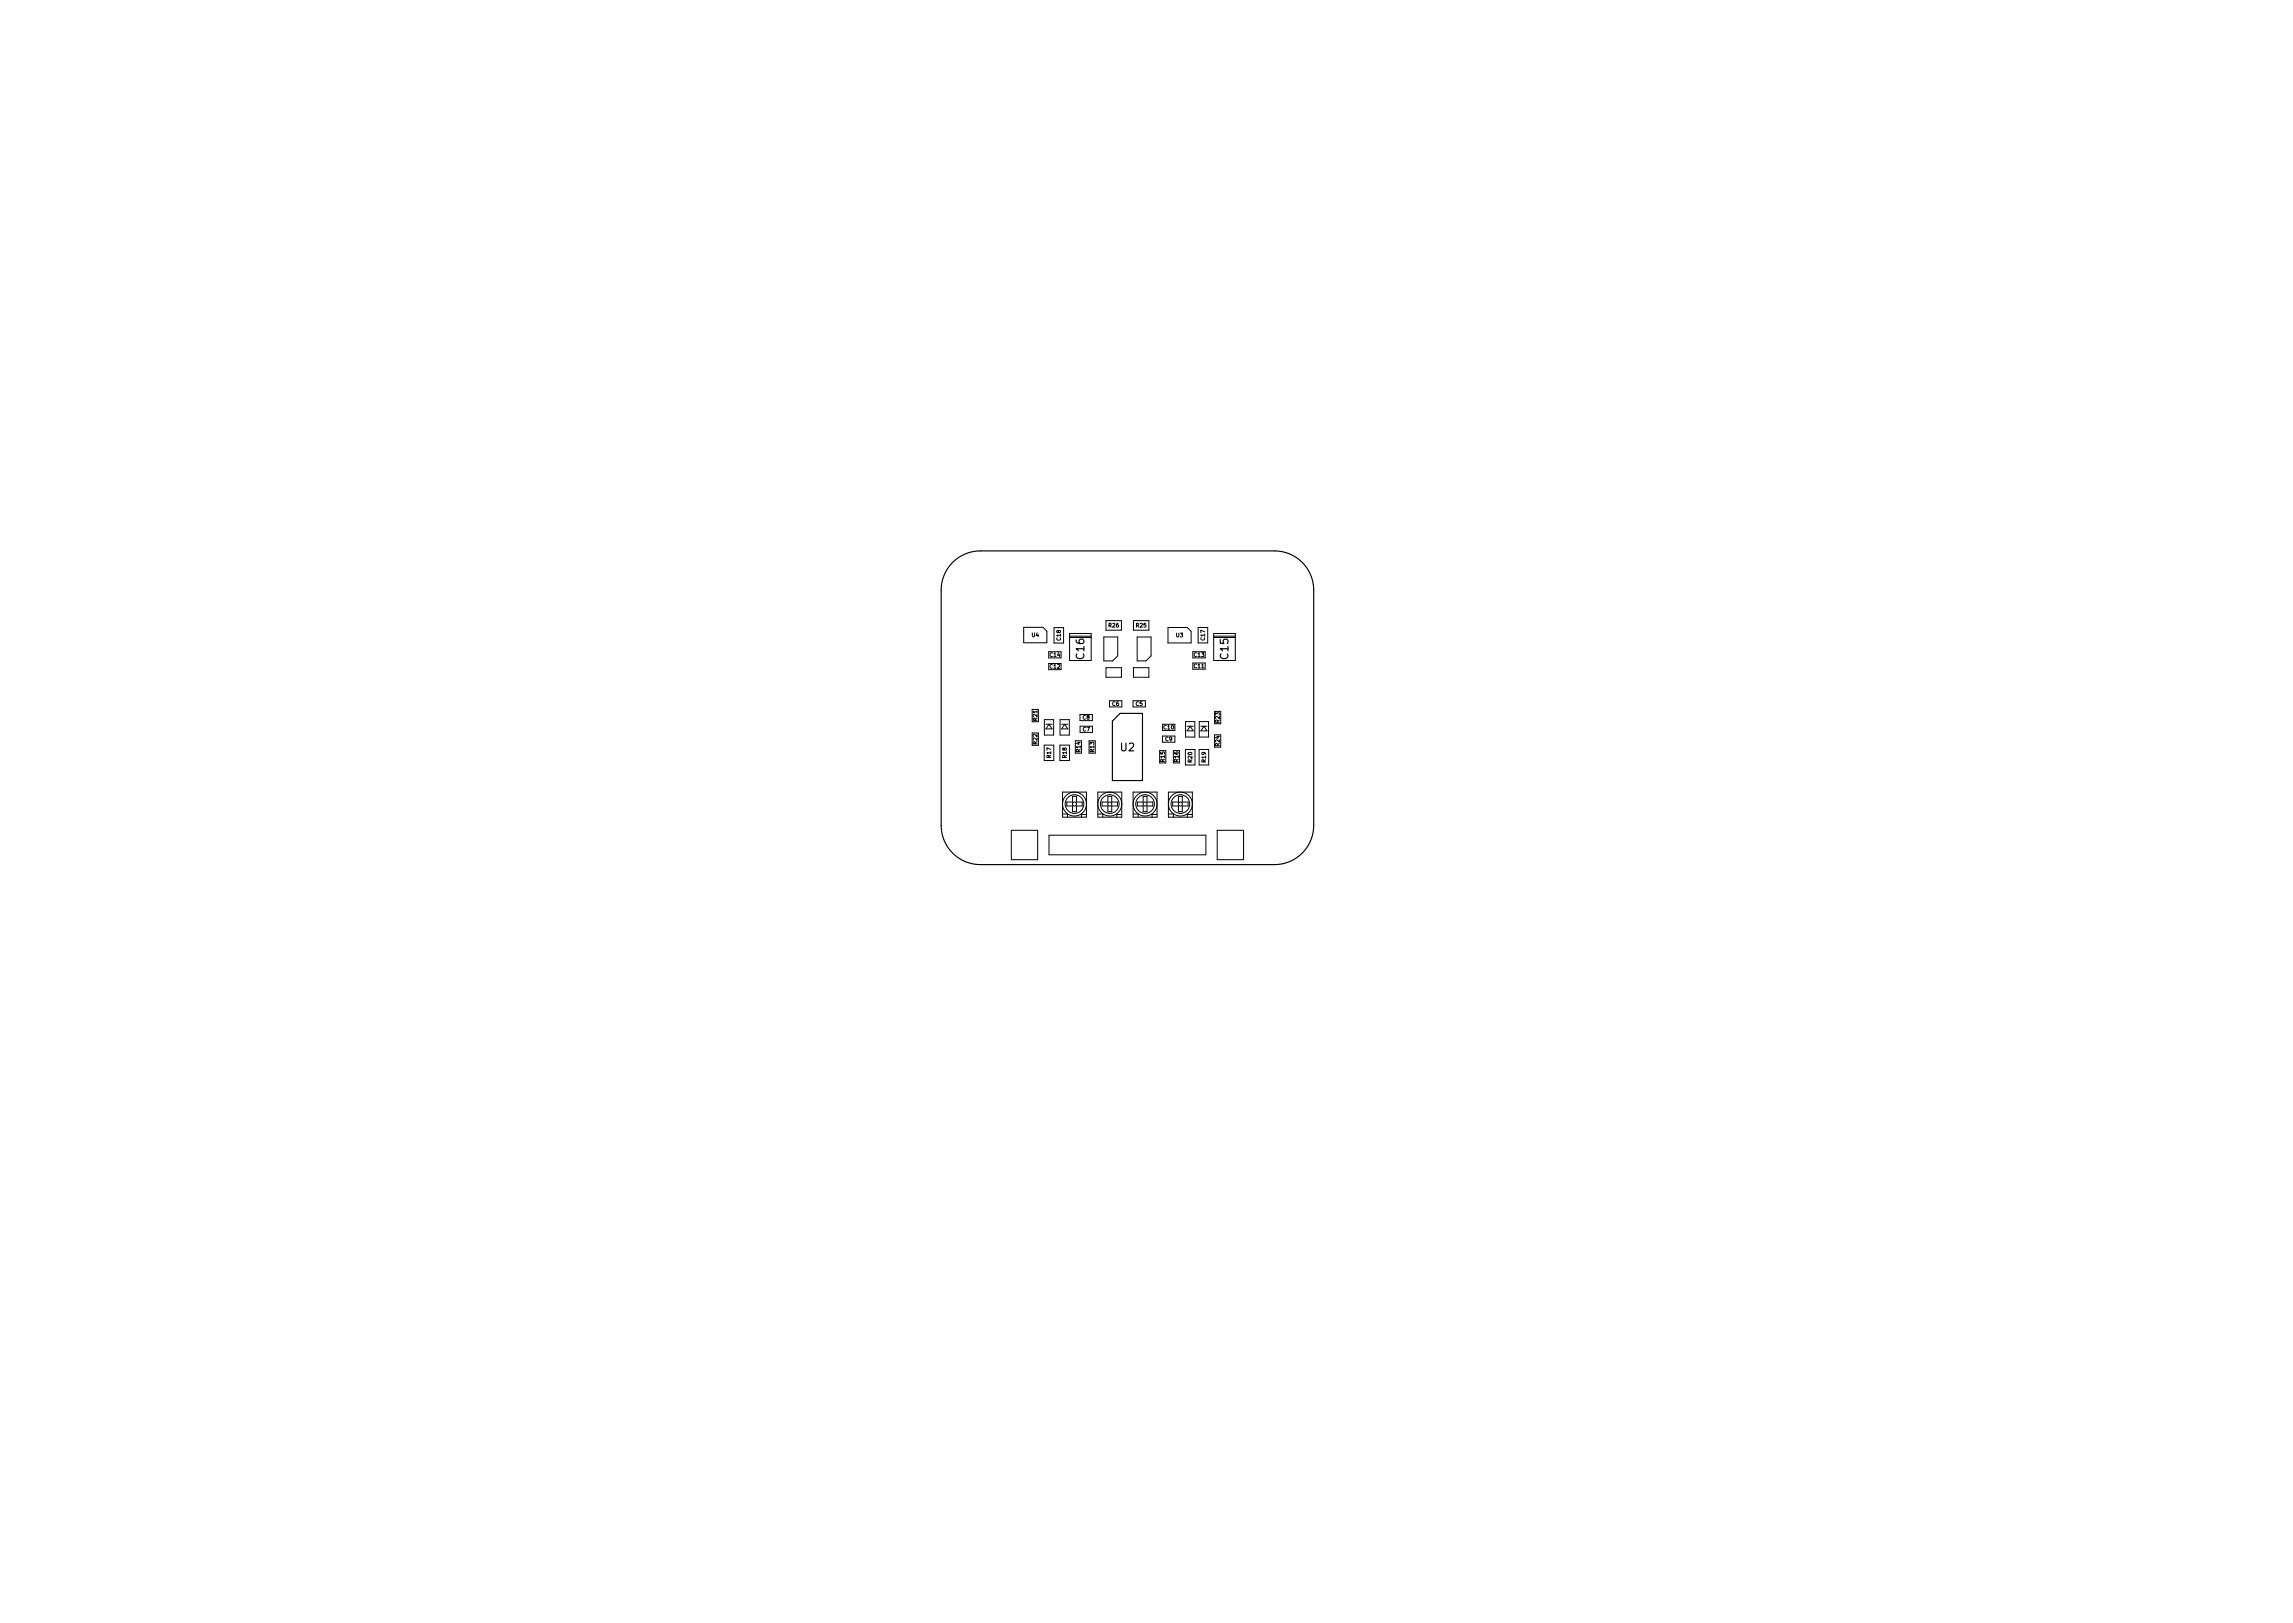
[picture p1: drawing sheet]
<svg xmlns="http://www.w3.org/2000/svg" width="297mm" height="210mm" viewBox="0 0 297 210" stroke-linecap="round" stroke-linejoin="round" font-family="sans-serif">
<defs><g id="words">
<g font-size="1.4">
<text x="140.5" y="85.3" transform="rotate(-90 140.5 85.3)">C16</text>
<text x="159.1" y="85.3" transform="rotate(-90 159.1 85.3)">C15</text>
<text x="145.2" y="97.3">U2</text>
</g>
<g font-size=".7">
<text x="133.7" y="82.5">U4</text>
<text x="137.4" y="82.9" transform="rotate(-90 137.4 82.9)">C18</text>
<text x="143.6" y="81.3">R26</text>
<text x="147.2" y="81.3">R25</text>
<text x="152.4" y="82.5">U3</text>
<text x="156.1" y="82.9" transform="rotate(-90 156.1 82.9)">C17</text>
<text x="136" y="86.6">C12</text>
<text x="136" y="85.1">C14</text>
<text x="154.7" y="86.5">C11</text>
<text x="154.7" y="85.1">C13</text>
<text x="134.4" y="93.3" transform="rotate(-90 134.4 93.3)">R21</text>
<text x="140.3" y="93.2">C8</text>
<text x="140.3" y="94.7">C7</text>
<text x="144.1" y="91.4">C6</text>
<text x="147.1" y="91.4">C5</text>
<text x="150.8" y="94.5">C10</text>
<text x="158" y="93.6" transform="rotate(-90 158 93.6)">R23</text>
<text x="134.4" y="96.4" transform="rotate(-90 134.4 96.4)">R22</text>
<text x="136.1" y="98.2" transform="rotate(-90 136.1 98.2)">R17</text>
<text x="138.2" y="98.2" transform="rotate(-90 138.2 98.2)">R18</text>
<text x="139.9" y="97.4" transform="rotate(-90 139.9 97.4)">R14</text>
<text x="141.7" y="97.4" transform="rotate(-90 141.7 97.4)">R13</text>
<text x="150.9" y="98.7" transform="rotate(-90 150.9 98.7)">R15</text>
<text x="151" y="96">C9</text>
<text x="152.6" y="98.7" transform="rotate(-90 152.6 98.7)">R16</text>
<text x="154.4" y="98.7" transform="rotate(-90 154.4 98.7)">R20</text>
<text x="156.2" y="98.7" transform="rotate(-90 156.2 98.7)">R19</text>
<text x="158" y="96.6" transform="rotate(-90 158 96.6)">R24</text>
</g>
</g></defs>
<path d="M123.4 72.9a5.1 5.1 0 0 1 3.6-1.5h38.1a5.1 5.1 0 0 1 5.1 5v30.5a5.1 5.1 0 0 1-5.1 5.1h-38.1a5.1 5.1 0 0 1-5.1-5.1v-30.5a5.1 5.1 0 0 1 1.5-3.5zM145.1 92.4h2.9v8.7h-3.9v-7.7z" fill="none" stroke="#000" stroke-width=".15"/>
<g fill="none" stroke="#000" stroke-width=".13">
<path d="M132.6 81.3h2.5l.5 .5v1.5h-3zM133.7 93.5v-1.6h.8v1.6M133.7 95v1.6M134.5 95v1.6M135.3 96.5h1.2v2h-1.2zM135.3 93.2h1.2v2h-1.2zM135.5 93.8h.8M135.9 86.8h1.6M135.9 86h1.6M135.9 85.2h1.6M135.9 84.4h1.6M135.9 93.8l.4 .6h-.8z"/>
<path d="M136.5 81.3h1.3v2h-1.3zM137.3 96.5h1.2v2h-1.2zM137.3 93.2h1.2v2h-1.2zM137.5 93.8h.8M137.9 93.8l.4 .6h-.8zM138.6 82.1h2.8v3.5h-2.8zM138.6 82.4h2.8M138.6 82.6h2.8M139.3 96v1.6M139.9 92.6h1.6v.8h-1.6zM139.9 94.1h1.6v.8h-1.6zM140.1 96v1.6"/>
<path d="M141.1 96v1.6M141.9 96v1.6M143 82.5h1.8v2.5l-.7 .6h-1.1zM143.3 80.4h2v1.2h-2zM143.3 86.5h2v1.2h-2zM143.7 90.8h1.6v.8h-1.6zM146.8 90.8h1.6v.8h-1.6zM146.8 80.4h2v1.2h-2zM146.8 86.5h2v1.2h-2zM147.3 82.5h1.8v2.5l-.6 .6h-1.2zM150.2 97.2v1.6M150.6 94.6h1.6"/>
<path d="M150.6 93.8h1.6M150.6 95.4h1.6v.8h-1.6zM151 97.2v1.6M151.3 81.3h2.5l.5 .5v1.5h-3zM152 97.2v1.6M152.8 97.2v1.6M153.6 97.1h1.2v2h-1.2zM153.6 93.5h1.2v2h-1.2zM153.8 94.1h.8M154.2 94.1l.4 .6h-.8zM154.5 85.9h1.6v.8h-1.6M154.5 85.2h1.6"/>
<path d="M154.5 84.4h1.6M155.2 81.3h1.2v2h-1.2zM155.3 97.1h1.3v2h-1.3zM155.4 93.5h1.2v2h-1.2zM155.6 94.1h.8M156 94.1l.4 .6h-.8zM157.2 82.1h2.8v3.5h-2.8zM157.2 82.4h2.8M157.2 82.6h2.8M157.3 92.2v1.6M157.3 95.2v1.6M158.1 92.2v1.6"/>
<path d="M158.1 95.2v1.6M131 107.6h3.4v3.8h-3.4zM135.9 108.2h20.3v2.5h-20.3zM137.6 105.5h.7v.4M137.6 102.6h3.1v3.3h-3.1zM138.2 103.9h.7v-.7h.5v.7h.8v.5h-.8v.8h-.5v-.8h-.7zM140.7 105.5h-.6v.4M142.2 102.6h3.1v3.3h-3.1zM142.2 105.5h.7v.4M142.8 103.9h.7v-.7h.5v.7h.8v.5h-.8v.8h-.5v-.8h-.7zM145.3 105.5h-.6v.4M146.8 102.6h3.1v3.3h-3.1z"/>
<path d="M146.8 105.5h.6v.4M147.3 103.9h.8v-.7h.5v.7h.7v.5h-.7v.8h-.5v-.8h-.8zM149.9 105.5h-.7v.4M151.4 105.5h.6v.4M151.4 102.6h3.1v3.3h-3.1zM151.9 103.9h.8v-.7h.5v.7h.7v.5h-.7v.8h-.5v-.8h-.8zM154.5 105.5h-.7v.4M157.7 107.6h3.4v3.8h-3.4z"/>
<circle cx="139.2" cy="104.2" r="1.55"/>
<circle cx="139.2" cy="104.2" r=".26"/>
<circle cx="139.2" cy="104.2" r="1.21"/>
<circle cx="143.8" cy="104.2" r="1.55"/>
<circle cx="143.8" cy="104.2" r=".26"/>
<circle cx="143.8" cy="104.2" r="1.21"/>
<circle cx="148.3" cy="104.2" r="1.55"/>
<circle cx="148.3" cy="104.2" r=".26"/>
<circle cx="148.3" cy="104.2" r="1.21"/>
<circle cx="152.9" cy="104.2" r="1.55"/>
<circle cx="152.9" cy="104.2" r=".26"/>
<circle cx="152.9" cy="104.2" r="1.21"/>
</g>
<use href="#words"/>
</svg>
